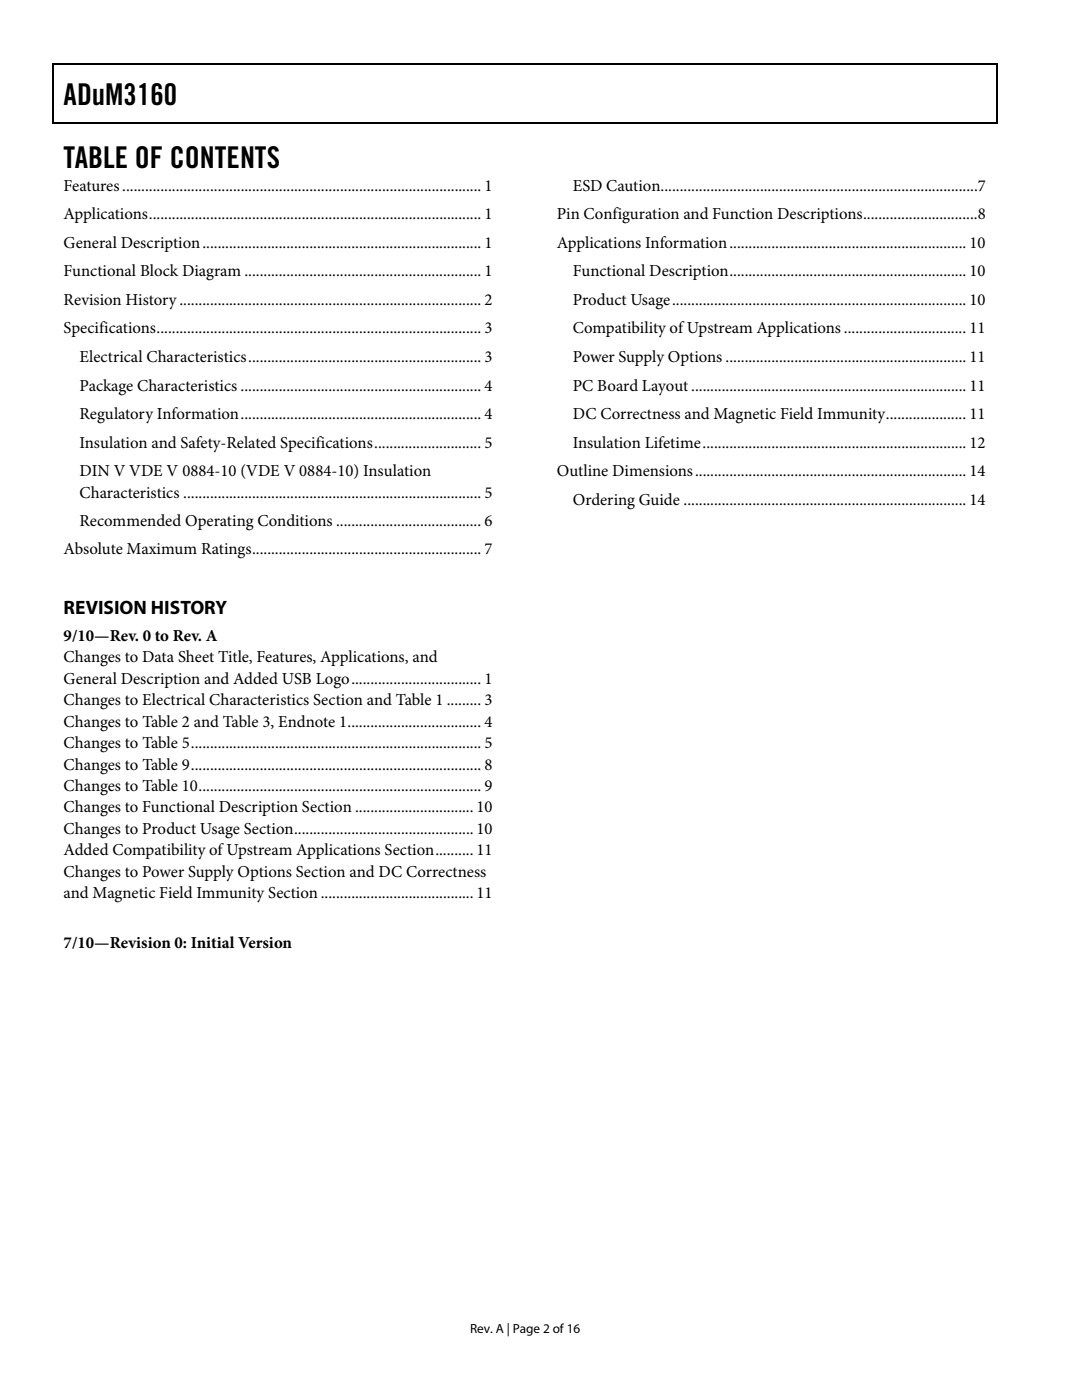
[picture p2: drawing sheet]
<svg xmlns="http://www.w3.org/2000/svg" width="216mm" height="279mm" viewBox="0 0 216 279" stroke-linecap="round" stroke-linejoin="round" font-family="sans-serif">
<defs><g id="words">
<g font-size="6">
<text x="12.7" y="21">ADuM3160</text>
<text x="12.7" y="33.6">TABLE OF CONTENTS</text>
</g>
<text font-size="3.9" x="12.7" y="122.5">REVISION HISTORY</text>
<g font-size="3.3">
<text x="12.7" y="38.1">Features.............................................................................................. 1</text>
<text x="114.3" y="38.1">ESD Caution...................................................................................7</text>
<text x="12.7" y="43.8">Applications....................................................................................... 1</text>
<text x="111.1" y="43.8">Pin Configuration and Function Descriptions..............................8</text>
<text x="12.7" y="49.5">General Description......................................................................... 1</text>
<text x="111.1" y="49.5">Applications Information.............................................................. 10</text>
<text x="12.7" y="55.2">Functional Block Diagram .............................................................. 1</text>
<text x="114.3" y="55.2">Functional Description.............................................................. 10</text>
<text x="12.7" y="60.9">Revision History............................................................................... 2</text>
<text x="114.3" y="60.9">Product Usage............................................................................. 10</text>
<text x="12.7" y="66.5">Specifications..................................................................................... 3</text>
<text x="114.3" y="66.5">Compatibility of Upstream Applications ................................ 11</text>
<text x="15.9" y="72.2">Electrical Characteristics............................................................. 3</text>
<text x="15.9" y="77.9">Package Characteristics ............................................................... 4</text>
<text x="114.3" y="72.2">Power Supply Options ............................................................... 11</text>
<text x="114.3" y="77.9">PC Board Layout ........................................................................ 11</text>
<text x="15.9" y="83.6">Regulatory Information............................................................... 4</text>
<text x="114.3" y="83.6">DC Correctness and Magnetic Field Immunity..................... 11</text>
<text x="15.9" y="89.3">Insulation and Safety-Related Specifications............................ 5</text>
<text x="114.3" y="89.3">Insulation Lifetime..................................................................... 12</text>
<text x="15.9" y="95">DIN V VDE V 0884-10 (VDE V 0884-10) Insulation</text>
<text x="111.1" y="95">Outline Dimensions....................................................................... 14</text>
<text x="15.9" y="99.3">Characteristics .............................................................................. 5</text>
<text x="114.3" y="100.7">Ordering Guide .......................................................................... 14</text>
<text x="15.9" y="105">Recommended Operating Conditions ...................................... 6</text>
<text x="12.7" y="110.7">Absolute Maximum Ratings............................................................ 7</text>
<text x="12.7" y="127.9">9/10—Rev. 0 to Rev. A</text>
<text x="12.7" y="132.2">Changes to Data Sheet Title, Features, Applications, and</text>
<text x="12.7" y="136.5">General Description and Added USB Logo.................................. 1</text>
<text x="12.7" y="140.8">Changes to Electrical Characteristics Section and Table 1 ......... 3</text>
<text x="12.7" y="145.1">Changes to Table 2 and Table 3, Endnote 1................................... 4</text>
<text x="12.7" y="149.3">Changes to Table 5............................................................................ 5</text>
<text x="12.7" y="153.6">Changes to Table 9............................................................................ 8</text>
<text x="12.7" y="157.9">Changes to Table 10.......................................................................... 9</text>
<text x="12.7" y="162.1">Changes to Functional Description Section ............................... 10</text>
<text x="12.7" y="166.4">Changes to Product Usage Section...............................................10</text>
<text x="12.7" y="170.7">Added Compatibility of Upstream Applications Section.......... 11</text>
<text x="12.7" y="175">Changes to Power Supply Options Section and DC Correctness</text>
<text x="12.7" y="179.3">and Magnetic Field Immunity Section........................................ 11</text>
<text x="12.7" y="189.2">7/10—Revision 0: Initial Version</text>
</g>
<text font-size="2.6" x="93.8" y="266">Rev. A | Page 2 of 16</text>
</g></defs>
<g fill="#000">
<path d="M10.5 12.7h.3v1h-.3z" fill-rule="evenodd"/>
<path d="M10.5 12.7h.3v.3h-.3z" fill-rule="evenodd"/>
<path d="M133.3 12.7h.3v.3h-.3z" fill-rule="evenodd"/>
<path d="M198.8 12.7h.2v1h-.2z" fill-rule="evenodd"/>
<path d="M198.8 12.7h.2v.3h-.2z" fill-rule="evenodd"/>
<path d="M10.5 24.4h.3v.3h-.3z" fill-rule="evenodd"/>
<path d="M10.5 24.4h.3v.3h-.3z" fill-rule="evenodd"/>
<path d="M133.1 24.4h.2v.3h-.2z" fill-rule="evenodd"/>
<path d="M198.8 24.4h.2v.3h-.2z" fill-rule="evenodd"/>
<path d="M198.8 24.4h.2v.3h-.2z" fill-rule="evenodd"/>
</g>
<path d="M10.7 13.7v10.7M10.8 12.8h122.5M133.6 12.8h65.2M198.9 13.7v10.7M10.8 24.5h188" fill="none" stroke="#000" stroke-width=".25"/>
<use href="#words"/>
</svg>
